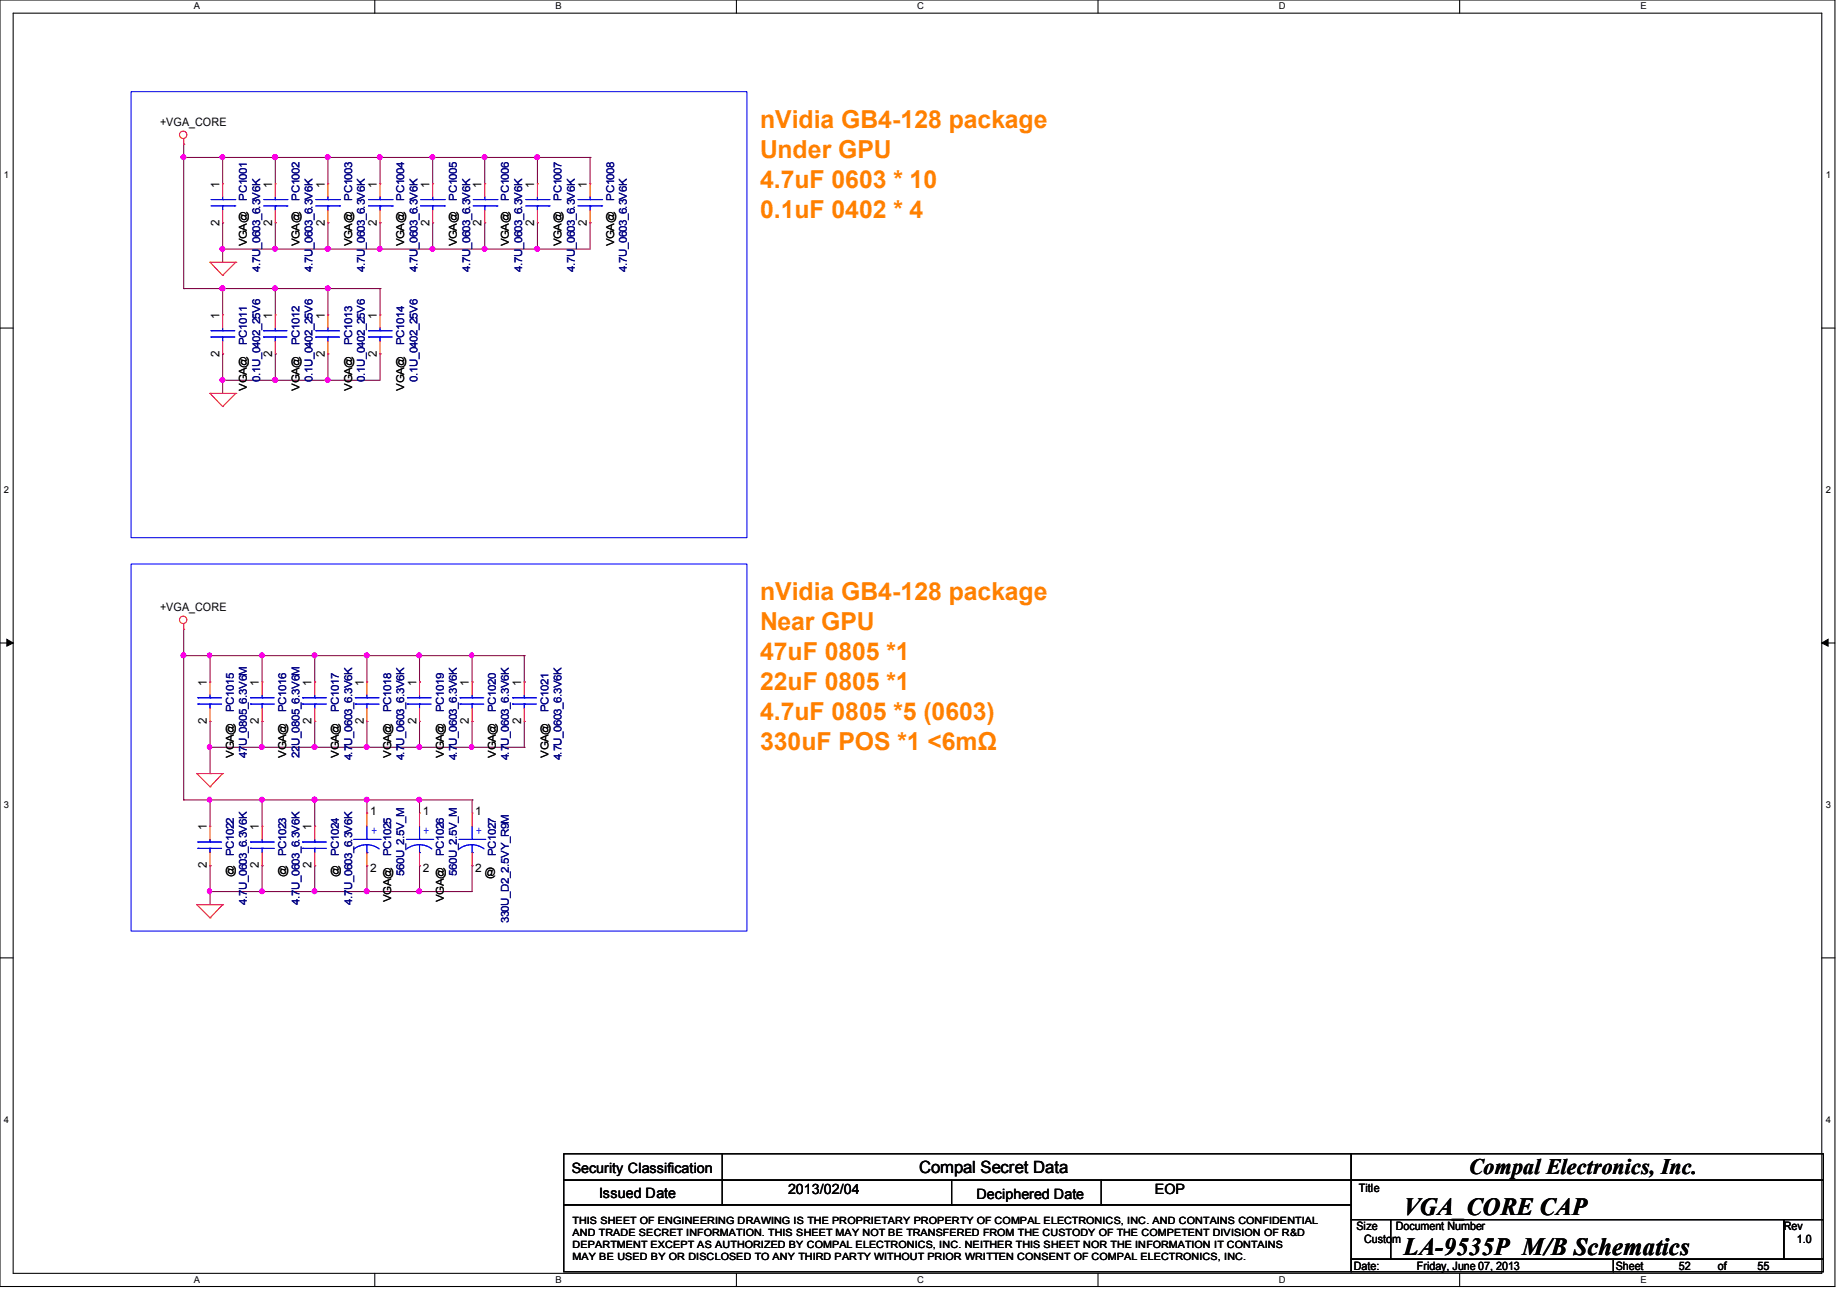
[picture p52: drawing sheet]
<svg xmlns="http://www.w3.org/2000/svg" width="297mm" height="210mm" viewBox="0 0 297 210" stroke-linecap="round" stroke-linejoin="round" font-family="sans-serif">
<defs><g id="words">
<g font-size="4" fill="#ff8000">
<text x="122.3" y="20.6">nVidia GB4-128 package</text>
<text x="122.3" y="25.4">Under GPU</text>
<text x="122.3" y="30.2">4.7uF 0603 * 10</text>
<text x="122.3" y="35.1">0.1uF 0402 * 4</text>
<text x="122.3" y="96.5">nVidia GB4-128 package</text>
<text x="122.3" y="101.3">Near GPU</text>
<text x="122.3" y="106.2">47uF 0805 *1</text>
<text x="122.3" y="111">22uF 0805 *1</text>
<text x="122.3" y="115.8">4.7uF 0805 *5 (0603)</text>
<text x="122.3" y="120.7">330uF POS *1 &lt;6mΩ</text>
</g>
<g font-size="4">
<text x="225.8" y="195.4">VGA_CORE CAP</text>
<text x="225.8" y="201.8">LA-9535P M/B Schematics</text>
</g>
<text font-size="3.6" x="236.3" y="188.7">Compal Electronics, Inc.</text>
<text font-size="2.7" x="147.8" y="188.6">Compal Secret Data</text>
<g font-size="2.3">
<text x="92" y="188.6">Security Classification</text>
<text x="126.8" y="191.9">2013/02/04</text>
<text x="185.8" y="191.9">EOP</text>
<text x="96.4" y="192.6">Issued Date</text>
<text x="157.1" y="192.8">Deciphered Date</text>
</g>
<g font-size="1.9">
<text x="25.7" y="20.2">+VGA_CORE</text>
<text x="35.3" y="30.2" transform="rotate(-90 35.3 30.2)">1</text>
<text x="43.8" y="30.2" transform="rotate(-90 43.8 30.2)">1</text>
<text x="52.2" y="30.2" transform="rotate(-90 52.2 30.2)">1</text>
<text x="60.6" y="30.2" transform="rotate(-90 60.6 30.2)">1</text>
<text x="69.1" y="30.2" transform="rotate(-90 69.1 30.2)">1</text>
<text x="77.5" y="30.2" transform="rotate(-90 77.5 30.2)">1</text>
<text x="85.9" y="30.2" transform="rotate(-90 85.9 30.2)">1</text>
<text x="94.4" y="30.2" transform="rotate(-90 94.4 30.2)">1</text>
<text x="35.3" y="36.3" transform="rotate(-90 35.3 36.3)">2</text>
<text x="43.8" y="36.3" transform="rotate(-90 43.8 36.3)">2</text>
<text x="52.2" y="36.3" transform="rotate(-90 52.2 36.3)">2</text>
<text x="60.6" y="36.3" transform="rotate(-90 60.6 36.3)">2</text>
<text x="69.1" y="36.3" transform="rotate(-90 69.1 36.3)">2</text>
<text x="77.5" y="36.3" transform="rotate(-90 77.5 36.3)">2</text>
<text x="85.9" y="36.3" transform="rotate(-90 85.9 36.3)">2</text>
<text x="94.4" y="36.3" transform="rotate(-90 94.4 36.3)">2</text>
<text x="35.3" y="51.3" transform="rotate(-90 35.3 51.3)">1</text>
<text x="43.8" y="51.3" transform="rotate(-90 43.8 51.3)">1</text>
<text x="52.2" y="51.3" transform="rotate(-90 52.2 51.3)">1</text>
<text x="60.6" y="51.3" transform="rotate(-90 60.6 51.3)">1</text>
<text x="35.3" y="57.4" transform="rotate(-90 35.3 57.4)">2</text>
<text x="43.8" y="57.4" transform="rotate(-90 43.8 57.4)">2</text>
<text x="52.2" y="57.4" transform="rotate(-90 52.2 57.4)">2</text>
<text x="60.6" y="57.4" transform="rotate(-90 60.6 57.4)">2</text>
<text x="25.7" y="98.3">+VGA_CORE</text>
<text x="33.3" y="110.3" transform="rotate(-90 33.3 110.3)">1</text>
<text x="41.7" y="110.3" transform="rotate(-90 41.7 110.3)">1</text>
<text x="50.1" y="110.3" transform="rotate(-90 50.1 110.3)">1</text>
<text x="58.5" y="110.3" transform="rotate(-90 58.5 110.3)">1</text>
<text x="67" y="110.3" transform="rotate(-90 67 110.3)">1</text>
<text x="75.4" y="110.3" transform="rotate(-90 75.4 110.3)">1</text>
<text x="83.8" y="110.3" transform="rotate(-90 83.8 110.3)">1</text>
<text x="33.3" y="116.4" transform="rotate(-90 33.3 116.4)">2</text>
<text x="41.7" y="116.4" transform="rotate(-90 41.7 116.4)">2</text>
<text x="50.1" y="116.4" transform="rotate(-90 50.1 116.4)">2</text>
<text x="58.5" y="116.4" transform="rotate(-90 58.5 116.4)">2</text>
<text x="67" y="116.4" transform="rotate(-90 67 116.4)">2</text>
<text x="75.4" y="116.4" transform="rotate(-90 75.4 116.4)">2</text>
<text x="83.8" y="116.4" transform="rotate(-90 83.8 116.4)">2</text>
<text x="59.5" y="131">1</text>
<text x="68" y="131">1</text>
<text x="76.5" y="131">1</text>
<text x="33.3" y="133.5" transform="rotate(-90 33.3 133.5)">1</text>
<text x="41.7" y="133.5" transform="rotate(-90 41.7 133.5)">1</text>
<text x="50.1" y="133.5" transform="rotate(-90 50.1 133.5)">1</text>
<text x="33.3" y="139.6" transform="rotate(-90 33.3 139.6)">2</text>
<text x="41.7" y="139.6" transform="rotate(-90 41.7 139.6)">2</text>
<text x="50.1" y="139.6" transform="rotate(-90 50.1 139.6)">2</text>
<text x="59.5" y="140.2">2</text>
<text x="68" y="140.2">2</text>
<text x="76.5" y="140.2">2</text>
<text x="78" y="140.9">@</text>
<text x="218.6" y="191.7">Title</text>
<text x="218.2" y="197.8">Size</text>
<text x="224.5" y="197.8">Document Number</text>
<text x="286.9" y="197.8">Rev</text>
<text x="219.4" y="199.9">Custom</text>
<text x="289" y="199.9">1.0</text>
<text x="217.7" y="204.1">Date:</text>
<text x="227.9" y="204.1">Friday, June 07, 2013</text>
<text x="259.9" y="204.1">Sheet</text>
<text x="270.1" y="204.1">52</text>
<text x="276.3" y="204.1">of</text>
<text x="282.7" y="204.1">55</text>
</g>
<g font-size="1.9" fill="#00f">
<text x="59.7" y="134.1">+</text>
<text x="68.1" y="134.1">+</text>
<text x="76.5" y="134.1">+</text>
</g>
<g font-size="1.7" fill="#000080">
<text x="39.7" y="32.3" transform="rotate(-90 39.7 32.3)">PC1001</text>
<text x="48.2" y="32.3" transform="rotate(-90 48.2 32.3)">PC1002</text>
<text x="56.6" y="32.3" transform="rotate(-90 56.6 32.3)">PC1003</text>
<text x="65" y="32.3" transform="rotate(-90 65 32.3)">PC1004</text>
<text x="73.5" y="32.3" transform="rotate(-90 73.5 32.3)">PC1005</text>
<text x="81.9" y="32.3" transform="rotate(-90 81.9 32.3)">PC1006</text>
<text x="90.3" y="32.3" transform="rotate(-90 90.3 32.3)">PC1007</text>
<text x="98.8" y="32.3" transform="rotate(-90 98.8 32.3)">PC1008</text>
<text x="41.8" y="43.7" transform="rotate(-90 41.8 43.7)">4.7U_0603_6.3V6K</text>
<text x="50.3" y="43.7" transform="rotate(-90 50.3 43.7)">4.7U_0603_6.3V6K</text>
<text x="58.7" y="43.7" transform="rotate(-90 58.7 43.7)">4.7U_0603_6.3V6K</text>
<text x="67.1" y="43.7" transform="rotate(-90 67.1 43.7)">4.7U_0603_6.3V6K</text>
<text x="75.6" y="43.7" transform="rotate(-90 75.6 43.7)">4.7U_0603_6.3V6K</text>
<text x="84" y="43.7" transform="rotate(-90 84 43.7)">4.7U_0603_6.3V6K</text>
<text x="92.4" y="43.7" transform="rotate(-90 92.4 43.7)">4.7U_0603_6.3V6K</text>
<text x="100.8" y="43.7" transform="rotate(-90 100.8 43.7)">4.7U_0603_6.3V6K</text>
<text x="39.7" y="55.5" transform="rotate(-90 39.7 55.5)">PC1011</text>
<text x="48.2" y="55.5" transform="rotate(-90 48.2 55.5)">PC1012</text>
<text x="56.6" y="55.5" transform="rotate(-90 56.6 55.5)">PC1013</text>
<text x="65" y="55.5" transform="rotate(-90 65 55.5)">PC1014</text>
<text x="41.8" y="61.4" transform="rotate(-90 41.8 61.4)">0.1U_0402_25V6</text>
<text x="50.3" y="61.4" transform="rotate(-90 50.3 61.4)">0.1U_0402_25V6</text>
<text x="58.7" y="61.4" transform="rotate(-90 58.7 61.4)">0.1U_0402_25V6</text>
<text x="67.1" y="61.4" transform="rotate(-90 67.1 61.4)">0.1U_0402_25V6</text>
<text x="37.6" y="114.5" transform="rotate(-90 37.6 114.5)">PC1015</text>
<text x="46.1" y="114.5" transform="rotate(-90 46.1 114.5)">PC1016</text>
<text x="54.5" y="114.5" transform="rotate(-90 54.5 114.5)">PC1017</text>
<text x="62.9" y="114.5" transform="rotate(-90 62.9 114.5)">PC1018</text>
<text x="71.4" y="114.5" transform="rotate(-90 71.4 114.5)">PC1019</text>
<text x="79.7" y="114.5" transform="rotate(-90 79.7 114.5)">PC1020</text>
<text x="88.2" y="114.5" transform="rotate(-90 88.2 114.5)">PC1021</text>
<text x="39.7" y="121.8" transform="rotate(-90 39.7 121.8)">47U_0805_6.3V6M</text>
<text x="48.2" y="121.8" transform="rotate(-90 48.2 121.8)">22U_0805_6.3V6M</text>
<text x="56.6" y="122.3" transform="rotate(-90 56.6 122.3)">4.7U_0603_6.3V6K</text>
<text x="65" y="122.3" transform="rotate(-90 65 122.3)">4.7U_0603_6.3V6K</text>
<text x="73.5" y="122.3" transform="rotate(-90 73.5 122.3)">4.7U_0603_6.3V6K</text>
<text x="81.9" y="122.3" transform="rotate(-90 81.9 122.3)">4.7U_0603_6.3V6K</text>
<text x="90.3" y="122.3" transform="rotate(-90 90.3 122.3)">4.7U_0603_6.3V6K</text>
<text x="37.6" y="137.7" transform="rotate(-90 37.6 137.7)">PC1022</text>
<text x="46.1" y="137.7" transform="rotate(-90 46.1 137.7)">PC1023</text>
<text x="54.5" y="137.7" transform="rotate(-90 54.5 137.7)">PC1024</text>
<text x="62.9" y="137.7" transform="rotate(-90 62.9 137.7)">PC1025</text>
<text x="71.4" y="137.7" transform="rotate(-90 71.4 137.7)">PC1026</text>
<text x="79.7" y="137.7" transform="rotate(-90 79.7 137.7)">PC1027</text>
<text x="65" y="140.8" transform="rotate(-90 65 140.8)">560U_2.5V_M</text>
<text x="73.5" y="140.8" transform="rotate(-90 73.5 140.8)">560U_2.5V_M</text>
<text x="39.7" y="145.5" transform="rotate(-90 39.7 145.5)">4.7U_0603_6.3V6K</text>
<text x="48.2" y="145.5" transform="rotate(-90 48.2 145.5)">4.7U_0603_6.3V6K</text>
<text x="56.6" y="145.5" transform="rotate(-90 56.6 145.5)">4.7U_0603_6.3V6K</text>
<text x="81.9" y="148.4" transform="rotate(-90 81.9 148.4)">330U_D2_2.5VY_R9M</text>
</g>
<g font-size="1.7">
<text x="39.7" y="39.6" transform="rotate(-90 39.7 39.6)">VGA@</text>
<text x="48.2" y="39.6" transform="rotate(-90 48.2 39.6)">VGA@</text>
<text x="56.6" y="39.6" transform="rotate(-90 56.6 39.6)">VGA@</text>
<text x="65" y="39.6" transform="rotate(-90 65 39.6)">VGA@</text>
<text x="73.5" y="39.6" transform="rotate(-90 73.5 39.6)">VGA@</text>
<text x="81.9" y="39.6" transform="rotate(-90 81.9 39.6)">VGA@</text>
<text x="90.3" y="39.6" transform="rotate(-90 90.3 39.6)">VGA@</text>
<text x="98.8" y="39.6" transform="rotate(-90 98.8 39.6)">VGA@</text>
<text x="39.7" y="62.8" transform="rotate(-90 39.7 62.8)">VGA@</text>
<text x="48.2" y="62.8" transform="rotate(-90 48.2 62.8)">VGA@</text>
<text x="56.6" y="62.8" transform="rotate(-90 56.6 62.8)">VGA@</text>
<text x="65" y="62.8" transform="rotate(-90 65 62.8)">VGA@</text>
<text x="37.6" y="121.8" transform="rotate(-90 37.6 121.8)">VGA@</text>
<text x="46.1" y="121.8" transform="rotate(-90 46.1 121.8)">VGA@</text>
<text x="54.5" y="121.8" transform="rotate(-90 54.5 121.8)">VGA@</text>
<text x="62.9" y="121.8" transform="rotate(-90 62.9 121.8)">VGA@</text>
<text x="71.4" y="121.8" transform="rotate(-90 71.4 121.8)">VGA@</text>
<text x="79.7" y="121.8" transform="rotate(-90 79.7 121.8)">VGA@</text>
<text x="88.2" y="121.8" transform="rotate(-90 88.2 121.8)">VGA@</text>
<text x="37.6" y="141.1" transform="rotate(-90 37.6 141.1)">@</text>
<text x="46.1" y="141.1" transform="rotate(-90 46.1 141.1)">@</text>
<text x="54.5" y="141.1" transform="rotate(-90 54.5 141.1)">@</text>
<text x="62.9" y="145" transform="rotate(-90 62.9 145)">VGA@</text>
<text x="71.4" y="145" transform="rotate(-90 71.4 145)">VGA@</text>
</g>
<g font-size="1.6">
<text x="92.1" y="196.8">THIS SHEET OF ENGINEERING DRAWING IS THE PROPRIETARY PROPERTY OF COMPAL ELECTRONICS, INC. AND CONTAINS CONFIDENTIAL</text>
<text x="92.1" y="198.7">AND TRADE SECRET INFORMATION. THIS SHEET MAY NOT BE TRANSFERED FROM THE CUSTODY OF THE COMPETENT DIVISION OF R&amp;D</text>
<text x="92.1" y="200.7">DEPARTMENT EXCEPT AS AUTHORIZED BY COMPAL ELECTRONICS, INC. NEITHER THIS SHEET NOR THE INFORMATION IT CONTAINS</text>
<text x="92.1" y="202.6">MAY BE USED BY OR DISCLOSED TO ANY THIRD PARTY WITHOUT PRIOR WRITTEN CONSENT OF COMPAL ELECTRONICS, INC.</text>
</g>
<g font-size="1.5">
<text x="31.2" y="1.5">A</text>
<text x="89.3" y="1.5">B</text>
<text x="147.5" y="1.5">C</text>
<text x="205.7" y="1.5">D</text>
<text x="263.9" y="1.5">E</text>
<text x=".6" y="28.7">1</text>
<text x="293.7" y="28.7">1</text>
<text x=".6" y="79.3">2</text>
<text x="293.7" y="79.3">2</text>
<text x=".6" y="130">3</text>
<text x="293.7" y="130">3</text>
<text x=".6" y="180.6">4</text>
<text x="293.7" y="180.6">4</text>
<text x="31.2" y="206.2">A</text>
<text x="89.3" y="206.2">B</text>
<text x="147.5" y="206.2">C</text>
<text x="205.7" y="206.2">D</text>
<text x="263.9" y="206.2">E</text>
</g>
</g></defs>
<path d="M0 0h295.1v206.8h-295.1zM2.1 2.1h290.9v202.6h-290.9z" fill="none" stroke="#000" stroke-width=".17"/>
<g fill="#fff">
<path d="M31.2 .3h.9v1.6h-.9z"/>
<path d="M31.2 205h.9v1.6h-.9z"/>
</g>
<path d="M60.3 0v2.1M60.3 204.7v2.1" fill="none" stroke="#000" stroke-width=".17"/>
<g fill="#fff">
<path d="M89.3 .3h1v1.6h-1z"/>
<path d="M89.3 205h1v1.6h-1z"/>
</g>
<path d="M118.4 0v2.1M118.4 204.7v2.1" fill="none" stroke="#000" stroke-width=".17"/>
<g fill="#fff">
<path d="M147.5 .3h1v1.6h-1z"/>
<path d="M147.5 205h1v1.6h-1z"/>
</g>
<path d="M176.6 0v2.1M176.6 204.7v2.1" fill="none" stroke="#000" stroke-width=".17"/>
<g fill="#fff">
<path d="M205.7 .3h1v1.6h-1z"/>
<path d="M205.7 205h1v1.6h-1z"/>
</g>
<path d="M234.8 0v2.1M234.8 204.7v2.1" fill="none" stroke="#000" stroke-width=".17"/>
<g fill="#fff">
<path d="M263.8 .3h1v1.6h-1z"/>
<path d="M263.8 205h1v1.6h-1z"/>
<path d="M.6 27.4h.8v1.6h-.8z"/>
<path d="M293.6 27.4h.8v1.6h-.8z"/>
<path d="M.6 78.1h.8v1.6h-.8z"/>
<path d="M293.6 78.1h.8v1.6h-.8z"/>
</g>
<path d="M0 52.7h2.1M293 52.7h2.1" fill="none" stroke="#000" stroke-width=".17"/>
<g fill="#fff">
<path d="M.6 128.7h.8v1.6h-.8z"/>
<path d="M293.6 128.7h.8v1.6h-.8z"/>
</g>
<path d="M0 103.4h2.1M293 103.4h2.1" fill="none" stroke="#000" stroke-width=".17"/>
<path d="M1.1 102.8l1 .6-1 .5zM293 103.4l1-.6v1.1z" fill="#000" stroke="#000" stroke-width=".16"/>
<g fill="#fff">
<path d="M.6 179.3h.8v1.6h-.8z"/>
<path d="M293.6 179.3h.8v1.6h-.8z"/>
</g>
<g fill="none" stroke="#000" stroke-width=".17">
<path d="M0 154h2.1M293 154h2.1M90.7 185.5h126.6v4.2h-126.6zM90.7 189.7h126.6v4h-126.6zM90.7 193.7h126.6v10.8h-126.6zM116.2 189.7h.1M116.2 193.7h.1M116.2 185.5v8.2M153.1 193.7h.1M153.1 189.7v4M177.1 193.7h.1M177.1 189.7v4"/>
<path d="M217.3 185.5h76v4.2h-76zM217.3 189.7h76v6.4h-76zM217.3 196.1h6.4v6.3h-6.4zM223.7 196.1h63.2v6.3h-63.2zM286.9 196.1h6.4v6.3h-6.4zM217.3 202.4h42.2v2.1h-42.2zM259.5 202.4h33.8v2.1h-33.8z"/>
</g>
<g fill="none" stroke="#00f" stroke-width=".17">
<path d="M21.1 14.7h99v71.7h-99zM34 33.1h3.8M34 32.1h3.8M35.8 32.1h.1M35.8 33.1h.1M35.8 31.7v.4M35.8 33.1v.7M37.8 33.1h.1M37.8 32.1h.1M42.4 33.1h3.7M42.4 32.1h3.7M44.3 32.1h.1"/>
<path d="M44.3 33.1h.1M44.3 31.7v.4M44.3 33.1v.7M46.1 33.1h.1M46.1 32.1h.1M50.8 33.1h3.8M50.8 32.1h3.8M52.7 32.1h.1M52.7 33.1h.1M52.7 31.7v.4M52.7 33.1v.7M54.6 33.1h.1"/>
<path d="M54.6 32.1h.1M59.3 33.1h3.8M59.3 32.1h3.8M61.1 32.1h.1M61.1 33.1h.1M61.1 31.7v.4M61.1 33.1v.7M63.1 33.1h.1M63.1 32.1h.1M67.6 33.1h3.9M67.6 32.1h3.9M69.6 32.1h.1"/>
<path d="M69.6 33.1h.1M69.6 31.7v.4M69.6 33.1v.7M71.5 33.1h.1M71.5 32.1h.1M76.1 33.1h3.8M76.1 32.1h3.8M78 32.1h.1M78 33.1h.1M78 31.7v.4M78 33.1v.7M79.9 33.1h.1"/>
<path d="M79.9 32.1h.1M84.6 33.1h3.7M84.6 32.1h3.7M86.4 32.1h.1M86.4 33.1h.1M86.4 31.7v.4M86.4 33.1v.7M88.3 33.1h.1M88.3 32.1h.1M93 33.1h3.8M93 32.1h3.8M94.9 32.1h.1"/>
<path d="M94.9 33.1h.1M94.9 31.7v.4M94.9 33.1v.7M96.8 33.1h.1M96.8 32.1h.1M34 54.2h.1M34 53.2h.1M34 54.2h3.8M34 53.2h3.8M35.8 53.2h.1M35.8 54.2h.1M35.8 52.7v.5"/>
<path d="M35.8 54.2v.7M42.4 54.2h.1M42.4 53.2h.1M42.4 54.2h3.7M42.4 53.2h3.7M44.3 53.2h.1M44.3 54.2h.1M44.3 52.7v.5M44.3 54.2v.7M50.8 54.2h.1M50.8 53.2h.1M50.8 54.2h3.8"/>
<path d="M50.8 53.2h3.8M52.7 53.2h.1M52.7 54.2h.1M52.7 52.7v.5M52.7 54.2v.7M59.3 54.2h.1M59.3 53.2h.1M59.3 54.2h3.8M59.3 53.2h3.8M61.1 53.2h.1M61.1 54.2h.1M61.1 52.7v.5"/>
<path d="M61.1 54.2v.7M21.1 90.7h99v59h-99zM31.8 113.2h.1M31.8 112.2h.1M31.8 113.2h3.8M31.8 112.2h3.8M33.8 112.2h.1M33.8 113.2h.1M33.8 111.8v.4M33.8 113.2v.7M40.3 113.2h.1M40.3 112.2h.1"/>
<path d="M40.3 113.2h3.8M40.3 112.2h3.8M42.2 112.2h.1M42.2 113.2h.1M42.2 111.8v.4M42.2 113.2v.7M48.7 113.2h.1M48.7 112.2h.1M48.7 113.2h3.8M48.7 112.2h3.8M50.6 112.2h.1M50.6 113.2h.1"/>
<path d="M50.6 111.8v.4M50.6 113.2v.7M57.1 113.2h.1M57.1 112.2h.1M57.1 113.2h3.9M57.1 112.2h3.9M59 112.2h.1M59 113.2h.1M59 111.8v.4M59 113.2v.7M65.5 113.2h.1M65.5 112.2h.1"/>
<path d="M65.5 113.2h3.8M65.5 112.2h3.8M67.5 112.2h.1M67.5 113.2h.1M67.5 111.8v.4M67.5 113.2v.7M74 113.2h.1M74 112.2h.1M74 113.2h3.8M74 112.2h3.8M75.9 112.2h.1M75.9 113.2h.1"/>
<path d="M75.9 111.8v.4M75.9 113.2v.7M82.5 113.2h.1M82.5 112.2h.1M82.5 113.2h3.8M82.5 112.2h3.8M84.3 112.2h.1M84.3 113.2h.1M84.3 111.8v.4M84.3 113.2v.7M31.8 136.4h.1M31.8 135.4h.1"/>
<path d="M31.8 136.4h3.8M31.8 135.4h3.8M33.8 135.4h.1M33.8 136.4h.1M33.8 135v.4M33.8 136.4v.7M40.3 136.4h.1M40.3 135.4h.1M40.3 136.4h3.8M40.3 135.4h3.8M42.2 135.4h.1M42.2 136.4h.1"/>
<path d="M42.2 135v.4M42.2 136.4v.7M48.7 136.4h.1M48.7 135.4h.1M48.7 136.4h3.8M48.7 135.4h3.8M50.6 135.4h.1M50.6 136.4h.1M50.6 135v.4M50.6 136.4v.7M56.9 135h4.2M56.9 136.5a3.4 3.4 0 0 1 4.1 0"/>
<path d="M59 135h.1M59 137.1h.1M59 132.8v2.2M59 135.8v1.3M61.1 135h.1M65.4 135h4.2M65.4 136.5a3.4 3.4 0 0 1 4.1 0M67.5 135h.1M67.5 137.1h.1M67.5 132.8v2.2M67.5 135.8v1.3M69.6 135h.1"/>
<path d="M73.8 135h4.2M73.9 136.5l1.1-.6 .9-.1 .8 .1 1.2 .6M75.9 135h.1M75.9 137.1h.1M75.9 132.8v2.2M75.9 135.8v1.3M78 135h.1"/>
</g>
<g fill="none" stroke="#800040" stroke-width=".17">
<path d="M29.5 23.2h.1M29.5 25.3h.1M29.5 25.3h65.4M29.5 23.2v23.2M35.8 25.3h.1M35.8 35.8h.1M35.8 25.3v4.2M35.8 35.8v6.4M44.3 25.3h.1M44.3 35.8h.1M44.3 25.3v4.2M44.3 35.8v4.2"/>
<path d="M52.7 25.3h.1M52.7 35.8h.1M52.7 25.3v4.2M52.7 35.8v4.2M61.1 25.3h.1M61.1 35.8h.1M61.1 25.3v4.2M61.1 35.8v4.2M69.6 35.8h.1M69.6 25.3h.1M69.6 25.3v4.2M69.6 35.8v4.2"/>
<path d="M78 35.8h.1M78 25.3h.1M78 25.3v4.2M78 35.8v4.2M86.4 35.8h.1M86.4 25.3h.1M86.4 25.3v4.2M86.4 35.8v4.2M94.9 35.8h.1M94.9 25.3h.1M94.9 35.8v4.2h-59.1M94.9 25.3v4.2"/>
<path d="M29.5 46.4h.1M29.5 46.4h31.6M35.8 46.4h.1M35.8 56.9h.1M35.8 40h.1M35.8 46.4v4.2M35.8 56.9v6.3M44.3 46.4h.1M44.3 56.9h.1M44.3 40h.1M44.3 46.4v4.2M44.3 56.9v4.2"/>
<path d="M52.7 46.4h.1M52.7 56.9h.1M52.7 40h.1M52.7 46.4v4.2M52.7 56.9v4.2M61.1 40h.1M61.1 56.9h.1M61.1 46.4h.1M61.1 56.9v4.2h-25.3M61.1 46.4v4.2M69.6 40h.1M78 40h.1"/>
<path d="M86.4 40h.1M35.8 61.1h.1M44.3 61.1h.1M52.7 61.1h.1M29.5 105.4h.1M29.5 101.2v27.4M29.5 105.4h54.8M33.8 105.4h.1M33.8 116h.1M33.8 105.4v4.2M33.8 116v8.4M42.2 116h.1"/>
<path d="M42.2 105.4h.1M42.2 105.4v4.2M42.2 116v4.1M50.6 105.4h.1M50.6 116h.1M50.6 105.4v4.2M50.6 116v4.1M59 105.4h.1M59 116h.1M59 105.4v4.2M59 116v4.1M67.5 105.4h.1"/>
<path d="M67.5 109.6h.1M67.5 116h.1M67.5 105.4v4.2M67.5 116v4.1M75.9 105.4h.1M75.9 109.6h.1M75.9 116h.1M75.9 105.4v4.2M75.9 116v4.1M84.3 105.4h.1M84.3 109.6h.1M84.3 116h.1"/>
<path d="M84.3 105.4v4.2M84.3 116v4.1M29.5 128.6h.1M29.5 128.6h46.4M33.8 120.1h.1M33.8 128.6h.1M33.8 139.2h.1M33.8 124.4h.1M33.8 128.6v4.2M33.8 139.2v6.3M33.8 120.1h50.5M42.2 120.1h.1"/>
<path d="M42.2 128.6h.1M42.2 139.2h.1M42.2 128.6v4.2M42.2 139.2v4.1M50.6 120.1h.1M50.6 128.6h.1M50.6 139.2h.1M50.6 128.6v4.2M50.6 139.2v4.1M59 128.6h.1M59 139.2h.1M59 128.6v2.1"/>
<path d="M59 139.2v4.1M67.5 128.6h.1M67.5 139.2h.1M67.5 120.1h.1M67.5 128.6v2.1M67.5 139.2v4.1M75.9 128.6h.1M75.9 139.2h.1M75.9 120.1h.1M75.9 139.2v4.1h-42.1M75.9 128.6v2.1M84.3 120.1h.1"/>
<path d="M33.8 143.3h.1M42.2 143.3h.1M50.6 143.3h.1M59 143.3h.1M67.5 143.3h.1"/>
</g>
<g fill="#f0f" stroke="#f0f" stroke-width=".17">
<circle cx="44.2" cy="46.4" r=".38"/>
<circle cx="35.8" cy="46.4" r=".38"/>
<circle cx="86.4" cy="40" r=".38"/>
<circle cx="77.9" cy="40" r=".38"/>
<circle cx="35.8" cy="61.1" r=".38"/>
<circle cx="44.2" cy="61.1" r=".38"/>
<circle cx="86.4" cy="25.3" r=".38"/>
<circle cx="44.2" cy="25.3" r=".38"/>
<circle cx="52.7" cy="25.3" r=".38"/>
<circle cx="61.1" cy="40" r=".38"/>
<circle cx="69.6" cy="40" r=".38"/>
<circle cx="77.9" cy="25.3" r=".38"/>
<circle cx="69.6" cy="25.3" r=".38"/>
<circle cx="61.1" cy="25.3" r=".38"/>
<circle cx="44.2" cy="40" r=".38"/>
<circle cx="35.8" cy="25.3" r=".38"/>
<circle cx="33.7" cy="120.1" r=".36"/>
<circle cx="52.7" cy="61.1" r=".38"/>
<circle cx="42.1" cy="105.4" r=".38"/>
<circle cx="33.7" cy="105.4" r=".36"/>
<circle cx="52.7" cy="46.4" r=".38"/>
<circle cx="52.7" cy="40" r=".38"/>
<circle cx="35.8" cy="40" r=".38"/>
<circle cx="29.5" cy="25.3" r=".38"/>
<circle cx="50.6" cy="120.1" r=".38"/>
<circle cx="50.6" cy="105.4" r=".38"/>
<circle cx="42.1" cy="120.1" r=".38"/>
<circle cx="33.7" cy="128.6" r=".36"/>
<circle cx="33.7" cy="143.3" r=".36"/>
<circle cx="50.6" cy="128.6" r=".38"/>
<circle cx="42.1" cy="128.6" r=".38"/>
<circle cx="67.4" cy="128.6" r=".38"/>
<circle cx="59" cy="128.6" r=".38"/>
<circle cx="50.6" cy="143.3" r=".38"/>
<circle cx="42.1" cy="143.3" r=".38"/>
<circle cx="59" cy="143.3" r=".38"/>
<circle cx="67.4" cy="143.3" r=".38"/>
<circle cx="29.5" cy="105.4" r=".38"/>
<circle cx="59" cy="105.4" r=".38"/>
<circle cx="67.4" cy="105.4" r=".38"/>
<circle cx="75.8" cy="105.4" r=".36"/>
<circle cx="59" cy="120.1" r=".38"/>
<circle cx="67.4" cy="120.1" r=".38"/>
<circle cx="75.8" cy="120.1" r=".36"/>
</g>
<g fill="none" stroke="#f00" stroke-width=".17">
<path d="M29.5 23.2h.1M29.5 22.4v.8M35.8 29.5h.1M35.8 35.8h.1M35.8 29.5v2.2M35.8 33.8v2M44.3 29.5h.1M44.3 35.8h.1M44.3 29.5v2.2M44.3 33.8v2M52.7 29.5h.1M52.7 35.8h.1"/>
<path d="M52.7 29.5v2.2M52.7 33.8v2M61.1 29.5h.1M61.1 35.8h.1M61.1 29.5v2.2M61.1 33.8v2M69.6 29.5h.1M69.6 35.8h.1M69.6 29.5v2.2M69.6 33.8v2M78 29.5h.1M78 35.8h.1"/>
<path d="M78 29.5v2.2M78 33.8v2M86.4 29.5h.1M86.4 35.8h.1M86.4 29.5v2.2M86.4 33.8v2M94.9 29.5h.1M94.9 35.8h.1M94.9 29.5v2.2M94.9 33.8v2M33.8 42.2h.1M33.8 42.2h4.1"/>
<path d="M33.8 42.2l2 2.1M35.8 44.3h.1M35.8 50.6h.1M35.8 56.9h.1M35.8 50.6v2.1M35.8 54.9v2M37.9 42.2h.1M37.9 42.2l-2.1 2.1M44.3 50.6h.1M44.3 56.9h.1M44.3 50.6v2.1M44.3 54.9v2"/>
<path d="M52.7 50.6h.1M52.7 56.9h.1M52.7 50.6v2.1M52.7 54.9v2M61.1 50.6h.1M61.1 56.9h.1M61.1 50.6v2.1M61.1 54.9v2M33.8 63.2h.1M33.8 63.2h4.1M33.8 63.2l2 2.2M35.8 65.4h.1"/>
<path d="M37.9 63.2h.1M37.9 63.2l-2.1 2.2M29.5 101.2h.1M29.5 100.3v.9M33.8 109.6h.1M33.8 116h.1M33.8 109.6v2.2M33.8 113.9v2.1M42.2 109.6h.1M42.2 116h.1M42.2 109.6v2.2M42.2 113.9v2.1"/>
<path d="M50.6 109.6h.1M50.6 116h.1M50.6 109.6v2.2M50.6 113.9v2.1M59 109.6h.1M59 116h.1M59 109.6v2.2M59 113.9v2.1M67.5 109.6h.1M67.5 116h.1M67.5 109.6v2.2M67.5 113.9v2.1"/>
<path d="M75.9 109.6h.1M75.9 116h.1M75.9 109.6v2.2M75.9 113.9v2.1M84.3 109.6h.1M84.3 116h.1M84.3 109.6v2.2M84.3 113.9v2.1M31.7 124.4h.1M31.7 124.4h4.1M31.7 124.4l2.1 2.1M33.8 126.5h.1"/>
<path d="M33.8 132.8h.1M33.8 139.2h.1M33.8 132.8v2.2M33.8 137.1v2.1M35.8 124.4h.1M35.8 124.4l-2 2.1M42.2 132.8h.1M42.2 139.2h.1M42.2 132.8v2.2M42.2 137.1v2.1M50.6 132.8h.1M50.6 139.2h.1"/>
<path d="M50.6 132.8v2.2M50.6 137.1v2.1M59 130.7h.1M59 139.2h.1M59 130.7v2.1M59 137.1v2.1M67.5 130.7h.1M67.5 139.2h.1M67.5 130.7v2.1M67.5 137.1v2.1M75.9 130.7h.1M75.9 139.2h.1"/>
<path d="M75.9 130.7v2.1M75.9 137.1v2.1M31.7 145.5h.1M31.7 145.5h4.1M31.7 145.5l2.1 2.1M33.8 147.6h.1M35.8 145.5h.1M35.8 145.5l-2 2.1"/>
<circle cx="29.5" cy="21.7" r=".59"/>
<circle cx="29.5" cy="99.7" r=".59"/>
</g>
<use href="#words"/>
</svg>
